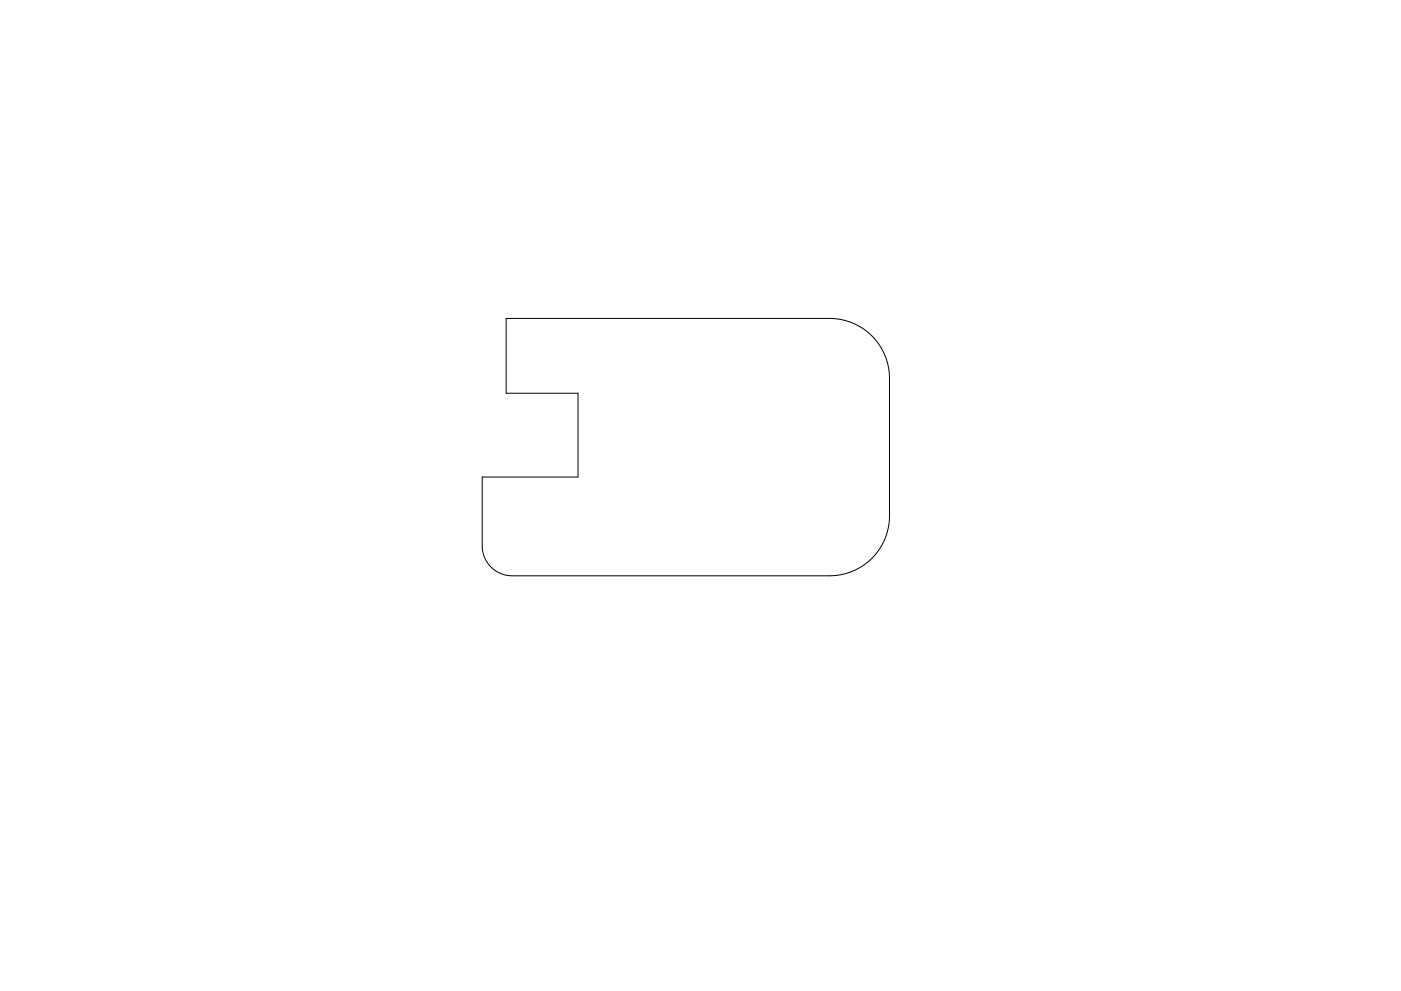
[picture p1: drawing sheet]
<svg xmlns="http://www.w3.org/2000/svg" width="297mm" height="210mm" viewBox="0 0 297 210" stroke-linecap="round" stroke-linejoin="round" font-family="sans-serif">
<path d="M107.3 67.6h68.6a12.7 12.7 0 0 1 12.7 12.7v29.2a12.7 12.7 0 0 1-12.7 12.7h-67.3a6.3 6.3 0 0 1-6.4-6.4v-14.6h20.4v-17.8h-15.3z" fill="none" stroke="#000" stroke-width=".21"/>
</svg>
